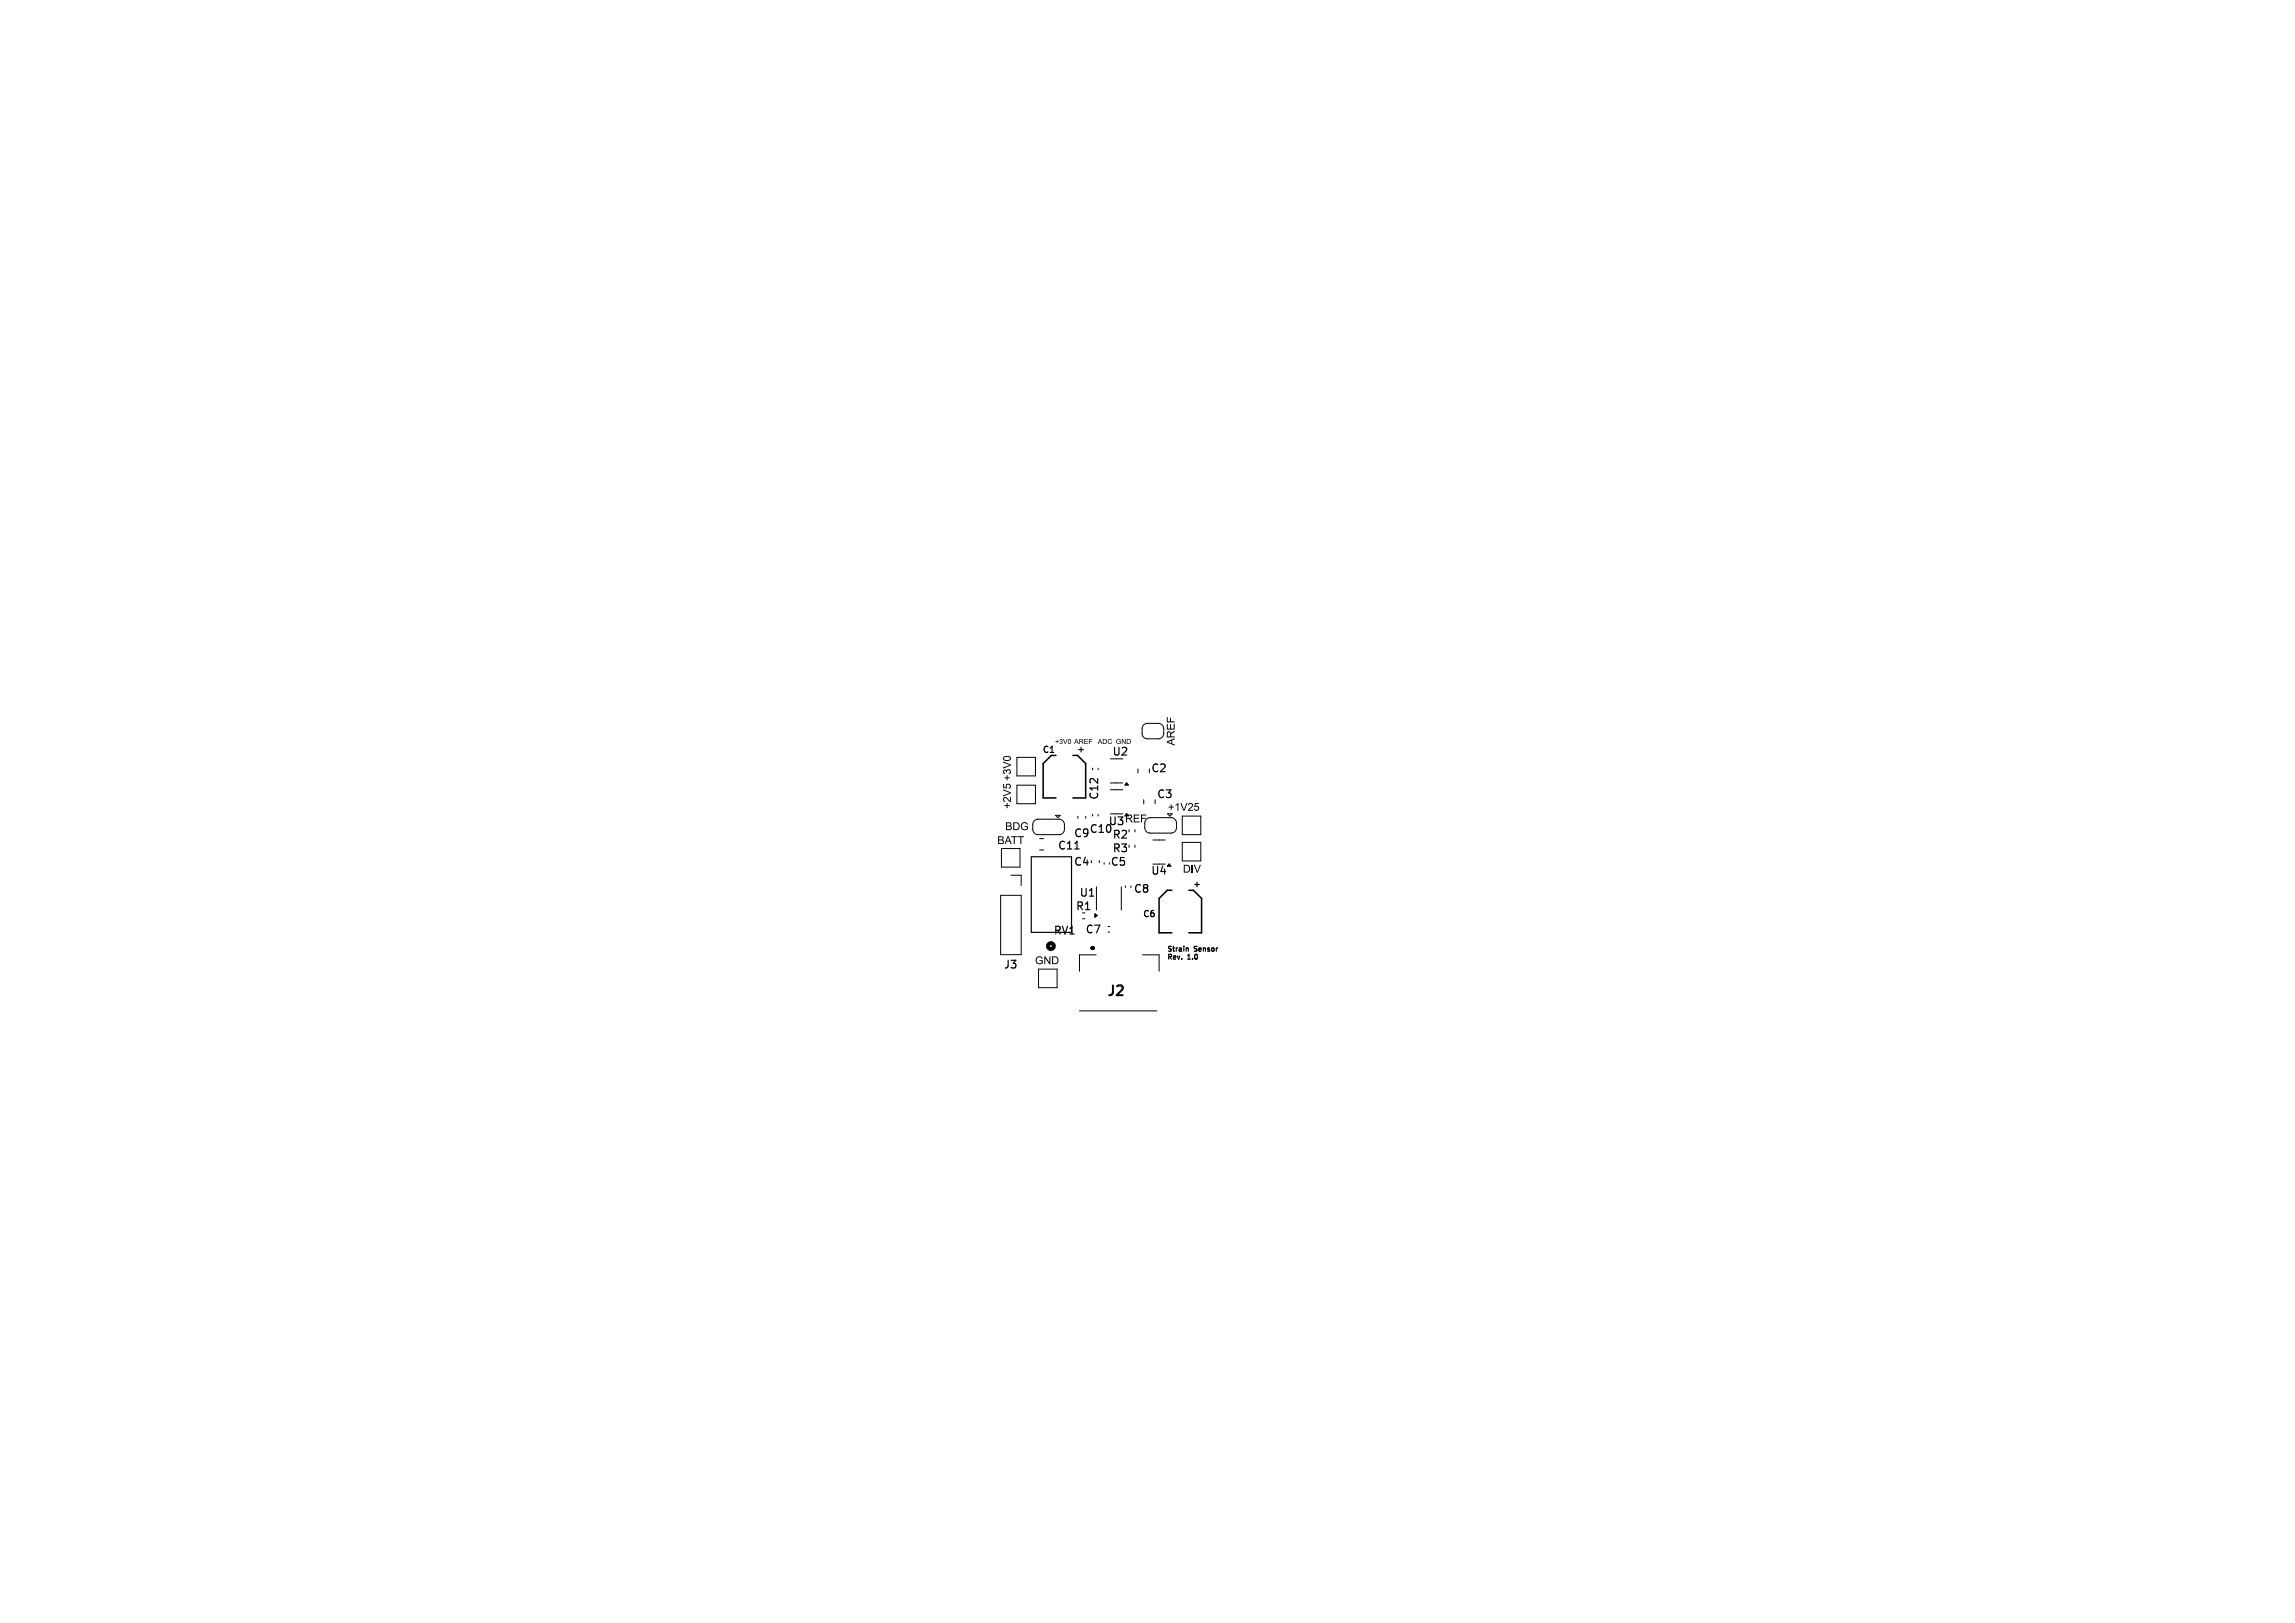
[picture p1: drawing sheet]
<svg xmlns="http://www.w3.org/2000/svg" width="297mm" height="210mm" viewBox="0 0 297 210" stroke-linecap="round" stroke-linejoin="round" font-family="sans-serif">
<defs><g id="words">
<text font-size="1.8" x="143.1" y="129.2">J2</text>
<g font-size="1.4">
<text x="143.9" y="98">U2</text>
<text x="148.9" y="100.1">C2</text>
<text x="152.4" y="96.5" transform="rotate(-90 152.4 96.5)">AREF</text>
<text x="130.1" y="107.8">BDG</text>
<text x="131.2" y="104.7" transform="rotate(-90 131.2 104.7)">+2V5 +3V0</text>
<text x="140.9" y="108">C10</text>
<text x="142.3" y="103.6" transform="rotate(-90 142.3 103.6)">C12</text>
<text x="143.4" y="107">U3 REF</text>
<text x="149.6" y="103.5">C3</text>
<text x="151.2" y="105.3">+1V25</text>
<text x="129.1" y="109.6">BATT</text>
<text x="136.8" y="110.1">C11</text>
<text x="138.9" y="112.2">C4</text>
<text x="138.9" y="108.5">C9</text>
<text x="143.6" y="112.2">C5</text>
<text x="143.9" y="108.7">R2</text>
<text x="143.9" y="110.5">R3</text>
<text x="148.9" y="113.4">U4</text>
<text x="153.1" y="113.3">DIV</text>
<text x="139.1" y="118">R1</text>
<text x="139.6" y="116.2">U1</text>
<text x="146.6" y="115.7">C8</text>
<text x="129.8" y="125.5">J3</text>
<text x="133.9" y="125.1">GND</text>
<text x="136.3" y="121.1">RV1</text>
<text x="140.4" y="121">C7</text>
</g>
<g font-size="1.1">
<text x="134.8" y="97.6">C1</text>
<text x="140.5" y="97.6" transform="rotate(-90 140.5 97.6)">+</text>
<text x="147.8" y="118.9">C6</text>
<text x="155.5" y="115.1" transform="rotate(-90 155.5 115.1)">+</text>
</g>
<g font-size=".9">
<text x="136.5" y="96.5">+3V0 AREF</text>
<text x="142.1" y="96.5">ADC GND</text>
<text x="151" y="123.2">Strain</text>
<text x="151" y="124.2">Rev.</text>
<text x="153.8" y="124.2">1.0</text>
<text x="154.6" y="123.2">Sensor</text>
</g>
</g></defs>
<path d="M133.5 110.9h5.2v9.7h-5.2zM139.1 109.9h.6M153.8 122.7v.4" fill="none" stroke="#000" stroke-width=".15"/>
<g fill="none" stroke="#000" stroke-width=".13">
<path d="M131.6 98h2.4v2.4h-2.4zM141.4 99.4v.2M142.1 99.4v.2M147.3 99.5v.5M148 93.8l.4-.2h1.5a.7 .7 0 0 1 .7 .7v.6a.7 .7 0 0 1-.7 .7h-1.4a.7 .7 0 0 1-.7-.7v-.7zM129.5 115.9h2.7v7.6h-2.7zM129.6 109.8h2.4v2.4h-2.4zM130.8 113.3h1.4v1.3M131.6 101.6h2.4v2.4h-2.4zM134.3 108h2.8M134.3 106h2.8M134.3 106a.7 .7 0 0 0-.7 .7v.6a.7 .7 0 0 0 .7 .7"/>
<path d="M134.5 108.5h.6M134.5 110h.6M136.6 105.5h.6l-.3 .3zM137.1 106a.7 .7 0 0 1 .7 .7v.6a.7 .7 0 0 1-.7 .7M139.5 105.6v.3M140.1 118.9h.3M140.5 105.6v.3M141.2 111.4v.2M141.4 105.4v.2M141.9 114.8v3M142.1 105.4v.2M142.3 111.4v.2"/>
<path d="M142.9 111.6v.2M143.4 119.9h.2M143.7 101.3h1.6M143.7 102.2h1.6M145.1 114.8v3M145.6 114.6v.2M146.1 107.3v.4M146.1 109.3v.4M146.9 107.3v.4M146.9 109.3v.4M148 103.5v.5M148.2 107.1a.7 .7 0 0 0 .7 .7"/>
<path d="M148.8 105.8h2.8M148.8 107.8h2.8M148.9 105.8a.7 .7 0 0 0-.7 .7M149.2 108.7h1.6M149.2 111.8h1.6M149.5 103.5v.5M151.6 105.8a.7 .7 0 0 1 .6 .7v.6a.7 .7 0 0 1-.6 .7M153 109h2.4v2.4h-2.4zM153 105.6h2.4v2.4h-2.4zM134.4 125.4h2.4v2.4h-2.4zM139.7 130.8h10M141.8 123.6h-2.1v2.1"/>
<path d="M143.4 120.6h.2M147.8 123.6h2.2v2.1"/>
</g>
<circle cx="141.4" cy="122.7" r=".05" fill="none" stroke="#000" stroke-width=".4"/>
<g fill="#000" stroke="#000" stroke-width=".13">
<path d="M141.7 118.2l.3 .3-.3 .2zM145.8 101.3l.2 .3h-.4zM145.8 105.3l.2 .3h-.4zM151.3 111.8l.2 .3h-.4z"/>
<circle cx="141.4" cy="122.7" r=".2"/>
</g>
<circle cx="136" cy="122.4" r=".38" fill="none" stroke="#000" stroke-width=".51"/>
<path d="M136.6 97.8h-.6l-1 1v4.5h1.6M138.9 97.8h.5l1.1 1v4.5h-1.6M151.6 115.2h-.6l-1 1.1v4.4h1.6M153.9 115.2h.5l1.1 1.1v4.4h-1.6" fill="none" stroke="#000" stroke-width=".2"/>
<use href="#words"/>
</svg>
